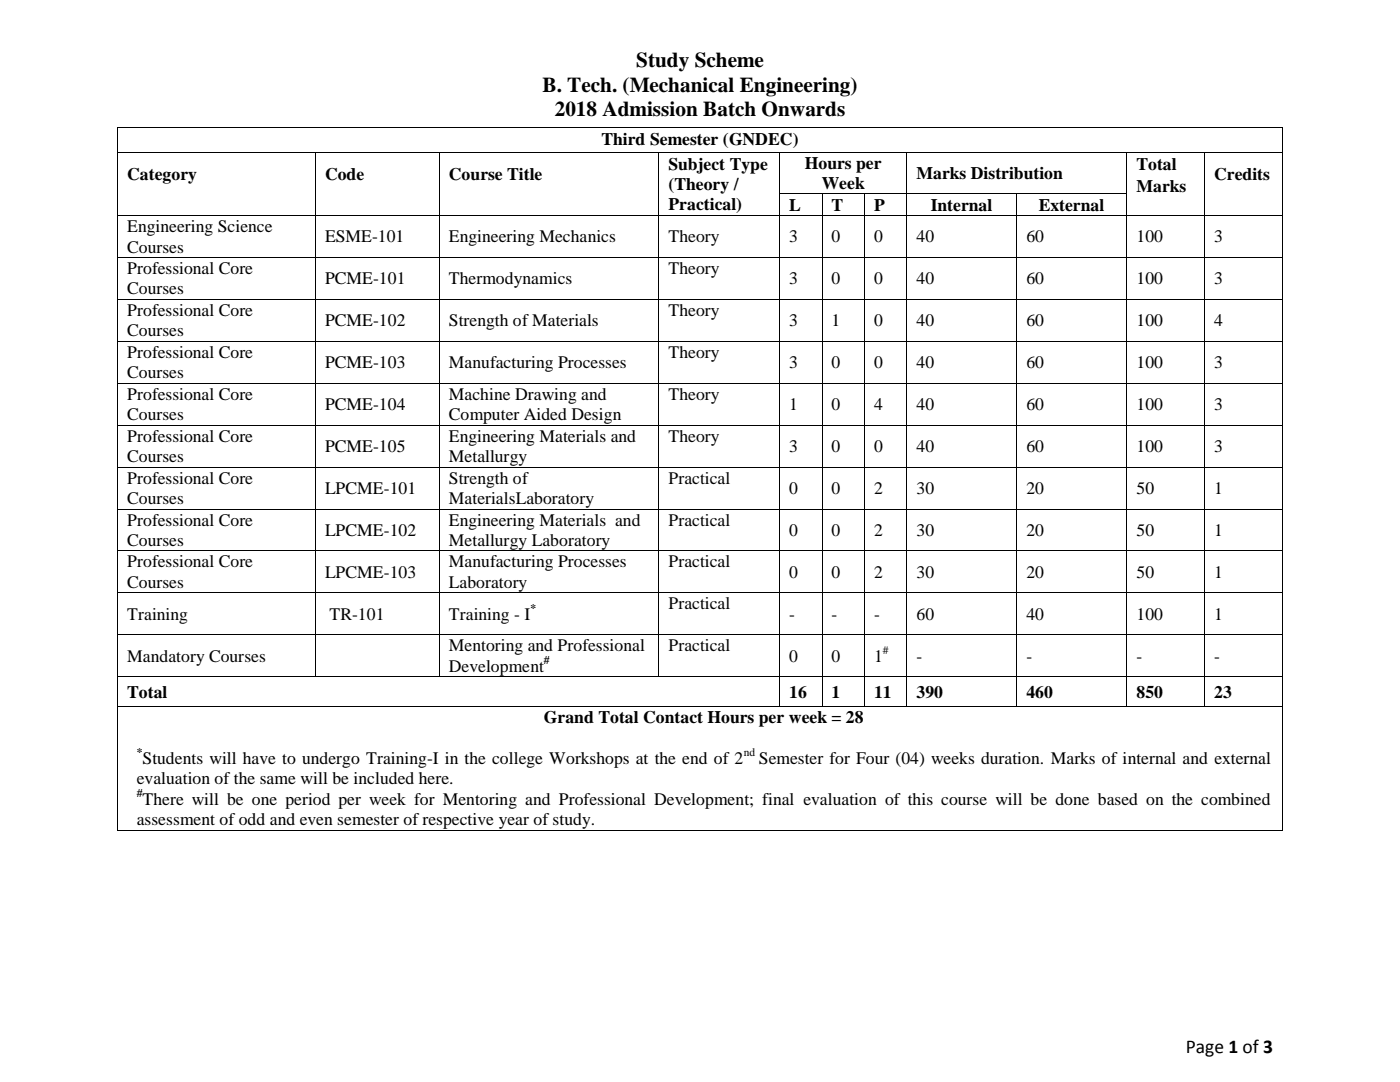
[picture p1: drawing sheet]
<svg xmlns="http://www.w3.org/2000/svg" width="279mm" height="216mm" viewBox="0 0 279 216" stroke-linecap="round" stroke-linejoin="round" font-family="sans-serif">
<defs><g id="words">
<g font-size="4.2">
<text x="127" y="13.4">Study Scheme</text>
<text x="108.3" y="18.3">B. Tech. (Mechanical Engineering)</text>
<text x="110.7" y="23.2">2018 Admission Batch Onwards</text>
</g>
<text font-size="3.9" x="236.6" y="210.1">Page 1 of 3</text>
<g font-size="3.5">
<text x="120" y="28.9">Third Semester (GNDEC)</text>
<text x="133.4" y="33.9">Subject Type</text>
<text x="182.9" y="35.7">Marks Distribution</text>
<text x="133.4" y="37.9">(Theory /</text>
<text x="25.4" y="46.3">Engineering Science</text>
<text x="133.4" y="42">Practical)</text>
<text x="185.7" y="42.1">Internal</text>
<text x="207.3" y="42.1">External</text>
<text x="25.4" y="50.4">Courses</text>
<text x="64.9" y="48.4">ESME-101</text>
<text x="89.6" y="48.4">Engineering Mechanics</text>
<text x="242.3" y="48.4">3</text>
<text x="25.4" y="54.6">Professional Core</text>
<text x="25.4" y="58.7">Courses</text>
<text x="64.9" y="56.6">PCME-101</text>
<text x="89.6" y="56.6">Thermodynamics</text>
<text x="25.4" y="63">Professional Core</text>
<text x="64.9" y="65">PCME-102</text>
<text x="25.4" y="67.1">Courses</text>
<text x="25.4" y="71.4">Professional Core</text>
<text x="25.4" y="75.5">Courses</text>
<text x="64.9" y="73.4">PCME-103</text>
<text x="25.4" y="79.8">Professional Core</text>
<text x="25.4" y="83.8">Courses</text>
<text x="64.9" y="81.8">PCME-104</text>
<text x="89.6" y="79.8">Machine Drawing and</text>
<text x="89.6" y="83.8">Computer Aided Design</text>
<text x="25.4" y="88.1">Professional Core</text>
<text x="89.6" y="88.1">Engineering Materials and</text>
<text x="25.4" y="92.2">Courses</text>
<text x="64.9" y="90.1">PCME-105</text>
<text x="89.6" y="92.2">Metallurgy</text>
<text x="157.5" y="90.1">3</text>
<text x="166" y="90.1">0</text>
<text x="174.4" y="90.1">0</text>
<text x="242.3" y="90.1">3</text>
<text x="25.4" y="96.5">Professional Core</text>
<text x="25.4" y="100.6">Courses</text>
<text x="64.9" y="98.5">LPCME-101</text>
<text x="25.4" y="104.9">Professional Core</text>
<text x="64.9" y="106.9">LPCME-102</text>
<text x="89.6" y="104.9">Engineering Materials and</text>
<text x="25.4" y="108.9">Courses</text>
<text x="182.9" y="132">-</text>
<text x="204.8" y="132.1">-</text>
<text x="226.8" y="132.1">-</text>
<text x="242.3" y="132.1">-</text>
<text x="25.4" y="139.2">Total</text>
<text x="108.6" y="144.3">Grand Total Contact Hours per week = 28</text>
<text x="28.4" y="152.5">Students will have to undergo Training-I in the college Workshops at the end of 2</text>
<text x="151.5" y="152.5">Semester for Four (04) weeks duration. Marks of internal and external</text>
<text x="27.3" y="156.5">evaluation of the same will be included here.</text>
<text x="28.4" y="160.6">There will be one period per week for Mentoring and Professional Development; final evaluation of this course will be done based on the combined</text>
<text x="27.3" y="164.7">assessment of odd and even semester of respective year of study.</text>
</g>
<g font-size="3.5" fill="#020304">
<text x="25.4" y="35.9">Category</text>
<text x="64.9" y="35.9">Code</text>
<text x="89.6" y="35.9">Course Title</text>
<text x="160.6" y="33.7">Hours per</text>
<text x="226.8" y="34">Total</text>
<text x="242.3" y="35.9">Credits</text>
<text x="164" y="37.8">Week</text>
<text x="226.8" y="38.3">Marks</text>
<text x="157.5" y="42.1">L</text>
<text x="166" y="42.1">T</text>
<text x="174.4" y="42.1">P</text>
<text x="133.4" y="48.4">Theory</text>
<text x="157.5" y="48.4">3</text>
<text x="166" y="48.4">0</text>
<text x="174.4" y="48.4">0</text>
<text x="133.4" y="54.7">Theory</text>
<text x="157.5" y="56.6">3</text>
<text x="166" y="56.6">0</text>
<text x="174.4" y="56.6">0</text>
<text x="242.3" y="56.6">3</text>
<text x="89.6" y="65">Strength of Materials</text>
<text x="133.4" y="63">Theory</text>
<text x="157.5" y="65">3</text>
<text x="166" y="65">1</text>
<text x="174.4" y="65">0</text>
<text x="242.3" y="65">4</text>
<text x="133.4" y="71.4">Theory</text>
<text x="89.6" y="73.4">Manufacturing Processes</text>
<text x="157.5" y="73.4">3</text>
<text x="166" y="73.4">0</text>
<text x="174.4" y="73.4">0</text>
<text x="242.3" y="73.4">3</text>
<text x="133.4" y="79.8">Theory</text>
<text x="157.5" y="81.8">1</text>
<text x="166" y="81.8">0</text>
<text x="174.4" y="81.8">4</text>
<text x="242.3" y="81.8">3</text>
<text x="133.4" y="88.1">Theory</text>
<text x="89.6" y="96.5">Strength of</text>
<text x="89.6" y="100.6">MaterialsLaboratory</text>
<text x="133.4" y="96.5">Practical</text>
<text x="157.5" y="98.5">0</text>
<text x="166" y="98.5">0</text>
<text x="174.4" y="98.5">2</text>
<text x="242.3" y="98.5">1</text>
<text x="133.4" y="104.9">Practical</text>
<text x="157.5" y="106.9">0</text>
<text x="166" y="106.9">0</text>
<text x="174.4" y="106.9">2</text>
<text x="242.3" y="106.9">1</text>
<text x="89.6" y="108.9">Metallurgy Laboratory</text>
<text x="89.6" y="113.2">Manufacturing Processes</text>
<text x="133.4" y="113.2">Practical</text>
<text x="64.9" y="115.3">LPCME-103</text>
<text x="89.6" y="117.3">Laboratory</text>
<text x="25.4" y="123.6">Training</text>
<text x="65.8" y="123.6">TR-101</text>
<text x="89.6" y="123.6">Training - I</text>
<text x="133.4" y="121.6">Practical</text>
<text x="157.5" y="123.6">-</text>
<text x="166" y="123.6">-</text>
<text x="174.4" y="123.6">-</text>
<text x="242.3" y="123.6">1</text>
<text x="89.6" y="130">Mentoring and Professional</text>
<text x="133.4" y="130">Practical</text>
<text x="89.6" y="134.1">Development</text>
<text x="157.5" y="132">0</text>
<text x="166" y="132">0</text>
<text x="174.4" y="132">1</text>
<text x="157.5" y="139.2">16</text>
<text x="166" y="139.2">1</text>
<text x="174.4" y="139.2">11</text>
<text x="182.9" y="139.2">390</text>
<text x="204.8" y="139.2">460</text>
<text x="226.8" y="139.2">850</text>
<text x="242.3" y="139.2">23</text>
</g>
<g font-size="3.5" fill="#00000a">
<text x="182.9" y="48.4">40</text>
<text x="204.8" y="48.4">60</text>
<text x="226.8" y="48.4">100</text>
<text x="182.9" y="56.6">40</text>
<text x="204.8" y="56.6">60</text>
<text x="226.8" y="56.6">100</text>
<text x="182.9" y="65">40</text>
<text x="204.8" y="65">60</text>
<text x="226.8" y="65">100</text>
<text x="182.9" y="73.4">40</text>
<text x="204.8" y="73.4">60</text>
<text x="226.8" y="73.4">100</text>
<text x="182.9" y="81.8">40</text>
<text x="204.8" y="81.8">60</text>
<text x="226.8" y="81.8">100</text>
<text x="182.9" y="90.1">40</text>
<text x="204.8" y="90.1">60</text>
<text x="226.8" y="90.1">100</text>
<text x="182.9" y="98.5">30</text>
<text x="204.8" y="98.6">20</text>
<text x="226.8" y="98.6">50</text>
<text x="182.9" y="106.9">30</text>
<text x="204.8" y="107">20</text>
<text x="226.8" y="107">50</text>
<text x="25.4" y="113.2">Professional Core</text>
<text x="25.4" y="117.3">Courses</text>
<text x="157.5" y="115.3">0</text>
<text x="166" y="115.3">0</text>
<text x="174.4" y="115.3">2</text>
<text x="182.9" y="115.3">30</text>
<text x="204.8" y="115.3">20</text>
<text x="226.8" y="115.3">50</text>
<text x="242.3" y="115.3">1</text>
<text x="182.9" y="123.6">60</text>
<text x="204.8" y="123.8">40</text>
<text x="226.8" y="123.8">100</text>
<text x="25.4" y="132">Mandatory Courses</text>
</g>
<g font-size="2.3">
<text x="105.9" y="122">*</text>
<text x="176.2" y="130.4">#</text>
<text x="108.6" y="132.4">#</text>
<text x="27.3" y="150.9">*</text>
<text x="148.4" y="150.9">nd</text>
<text x="27.3" y="159">#</text>
</g>
</g></defs>
<g fill="#000">
<path d="M23.4 25.4h.2v.2h-.2z" fill-rule="evenodd"/>
<path d="M23.4 25.4h.2v.2h-.2z" fill-rule="evenodd"/>
<path d="M23.4 30.3h.2v.1h-.2z" fill-rule="evenodd"/>
<path d="M23.4 38.6h.2v.1h-.2z" fill-rule="evenodd"/>
<path d="M62.9 30.3h.1v.1h-.1z" fill-rule="evenodd"/>
<path d="M62.9 38.6h.1v.1h-.1z" fill-rule="evenodd"/>
<path d="M87.6 30.3h.2v.1h-.2z" fill-rule="evenodd"/>
<path d="M87.6 38.6h.2v.1h-.2z" fill-rule="evenodd"/>
<path d="M131.4 30.3h.2v.1h-.2z" fill-rule="evenodd"/>
<path d="M131.4 38.6h.2v.1h-.2z" fill-rule="evenodd"/>
<path d="M155.5 30.3h.2v.1h-.2z" fill-rule="evenodd"/>
<path d="M155.5 38.6h.2v.1h-.2z" fill-rule="evenodd"/>
<path d="M164 38.6h.2v.1h-.2z" fill-rule="evenodd"/>
<path d="M172.4 38.6h.2v.1h-.2z" fill-rule="evenodd"/>
<path d="M180.9 30.3h.2v.1h-.2z" fill-rule="evenodd"/>
<path d="M180.9 38.6h.2v.1h-.2z" fill-rule="evenodd"/>
<path d="M202.8 38.6h.2v.1h-.2z" fill-rule="evenodd"/>
<path d="M224.8 30.3h.2v.1h-.2z" fill-rule="evenodd"/>
<path d="M224.8 38.6h.2v.1h-.2z" fill-rule="evenodd"/>
<path d="M240.3 30.3h.2v.1h-.2z" fill-rule="evenodd"/>
<path d="M240.3 38.6h.2v.1h-.2z" fill-rule="evenodd"/>
<path d="M255.9 25.4h.1v.2h-.1z" fill-rule="evenodd"/>
<path d="M255.9 25.4h.1v.2h-.1z" fill-rule="evenodd"/>
<path d="M255.9 30.3h.1v.1h-.1z" fill-rule="evenodd"/>
<path d="M255.9 38.6h.1v.1h-.1z" fill-rule="evenodd"/>
<path d="M23.4 43h.2v.1h-.2z" fill-rule="evenodd"/>
<path d="M23.4 51.2h.2v.2h-.2z" fill-rule="evenodd"/>
<path d="M23.4 59.6h.2v.2h-.2z" fill-rule="evenodd"/>
<path d="M62.9 43h.1v.1h-.1z" fill-rule="evenodd"/>
<path d="M62.9 51.2h.1v.2h-.1z" fill-rule="evenodd"/>
<path d="M62.9 59.6h.1v.2h-.1z" fill-rule="evenodd"/>
<path d="M87.6 43h.2v.1h-.2z" fill-rule="evenodd"/>
<path d="M87.6 51.2h.2v.2h-.2z" fill-rule="evenodd"/>
<path d="M87.6 59.6h.2v.2h-.2z" fill-rule="evenodd"/>
<path d="M131.4 43h.2v.1h-.2z" fill-rule="evenodd"/>
<path d="M131.4 51.2h.2v.2h-.2z" fill-rule="evenodd"/>
<path d="M131.4 59.6h.2v.2h-.2z" fill-rule="evenodd"/>
<path d="M155.5 43h.2v.1h-.2z" fill-rule="evenodd"/>
<path d="M155.5 51.2h.2v.2h-.2z" fill-rule="evenodd"/>
<path d="M155.5 59.6h.2v.2h-.2z" fill-rule="evenodd"/>
<path d="M164 43h.2v.1h-.2z" fill-rule="evenodd"/>
<path d="M164 51.2h.2v.2h-.2z" fill-rule="evenodd"/>
<path d="M164 59.6h.2v.2h-.2z" fill-rule="evenodd"/>
<path d="M172.4 43h.2v.1h-.2z" fill-rule="evenodd"/>
<path d="M172.4 51.2h.2v.2h-.2z" fill-rule="evenodd"/>
<path d="M172.4 59.6h.2v.2h-.2z" fill-rule="evenodd"/>
<path d="M180.9 43h.2v.1h-.2z" fill-rule="evenodd"/>
<path d="M180.9 51.2h.2v.2h-.2z" fill-rule="evenodd"/>
<path d="M180.9 59.6h.2v.2h-.2z" fill-rule="evenodd"/>
<path d="M202.8 43h.2v.1h-.2z" fill-rule="evenodd"/>
<path d="M202.8 51.2h.2v.2h-.2z" fill-rule="evenodd"/>
<path d="M202.8 59.6h.2v.2h-.2z" fill-rule="evenodd"/>
<path d="M224.8 43h.2v.1h-.2z" fill-rule="evenodd"/>
<path d="M224.8 51.2h.2v.2h-.2z" fill-rule="evenodd"/>
<path d="M224.8 59.6h.2v.2h-.2z" fill-rule="evenodd"/>
<path d="M240.3 43h.2v.1h-.2z" fill-rule="evenodd"/>
<path d="M240.3 51.2h.2v.2h-.2z" fill-rule="evenodd"/>
<path d="M240.3 59.6h.2v.2h-.2z" fill-rule="evenodd"/>
<path d="M255.9 43h.1v.1h-.1z" fill-rule="evenodd"/>
<path d="M255.9 51.2h.1v.2h-.1z" fill-rule="evenodd"/>
<path d="M255.9 59.6h.1v.2h-.1z" fill-rule="evenodd"/>
<path d="M23.4 68h.2v.2h-.2z" fill-rule="evenodd"/>
<path d="M23.4 76.3h.2v.2h-.2z" fill-rule="evenodd"/>
<path d="M62.9 68h.1v.2h-.1z" fill-rule="evenodd"/>
<path d="M62.9 76.3h.1v.2h-.1z" fill-rule="evenodd"/>
<path d="M87.6 68h.2v.2h-.2z" fill-rule="evenodd"/>
<path d="M87.6 76.3h.2v.2h-.2z" fill-rule="evenodd"/>
<path d="M131.4 68h.2v.2h-.2z" fill-rule="evenodd"/>
<path d="M131.4 76.3h.2v.2h-.2z" fill-rule="evenodd"/>
<path d="M155.5 68h.2v.2h-.2z" fill-rule="evenodd"/>
<path d="M155.5 76.3h.2v.2h-.2z" fill-rule="evenodd"/>
<path d="M164 68h.2v.2h-.2z" fill-rule="evenodd"/>
<path d="M164 76.3h.2v.2h-.2z" fill-rule="evenodd"/>
<path d="M172.4 68h.2v.2h-.2z" fill-rule="evenodd"/>
<path d="M172.4 76.3h.2v.2h-.2z" fill-rule="evenodd"/>
<path d="M180.9 68h.2v.2h-.2z" fill-rule="evenodd"/>
<path d="M180.9 76.3h.2v.2h-.2z" fill-rule="evenodd"/>
<path d="M202.8 68h.2v.2h-.2z" fill-rule="evenodd"/>
<path d="M202.8 76.3h.2v.2h-.2z" fill-rule="evenodd"/>
<path d="M224.8 68h.2v.2h-.2z" fill-rule="evenodd"/>
<path d="M224.8 76.3h.2v.2h-.2z" fill-rule="evenodd"/>
<path d="M240.3 68h.2v.2h-.2z" fill-rule="evenodd"/>
<path d="M240.3 76.3h.2v.2h-.2z" fill-rule="evenodd"/>
<path d="M255.9 68h.1v.2h-.1z" fill-rule="evenodd"/>
<path d="M255.9 76.3h.1v.2h-.1z" fill-rule="evenodd"/>
<path d="M23.4 84.7h.2v.2h-.2z" fill-rule="evenodd"/>
<path d="M23.4 93.1h.2v.2h-.2z" fill-rule="evenodd"/>
<path d="M62.9 84.7h.1v.2h-.1z" fill-rule="evenodd"/>
<path d="M62.9 93.1h.1v.2h-.1z" fill-rule="evenodd"/>
<path d="M87.6 84.7h.2v.2h-.2z" fill-rule="evenodd"/>
<path d="M87.6 93.1h.2v.2h-.2z" fill-rule="evenodd"/>
<path d="M131.4 84.7h.2v.2h-.2z" fill-rule="evenodd"/>
<path d="M131.4 93.1h.2v.2h-.2z" fill-rule="evenodd"/>
<path d="M155.5 84.7h.2v.2h-.2z" fill-rule="evenodd"/>
<path d="M155.5 93.1h.2v.2h-.2z" fill-rule="evenodd"/>
<path d="M164 84.7h.2v.2h-.2z" fill-rule="evenodd"/>
<path d="M164 93.1h.2v.2h-.2z" fill-rule="evenodd"/>
<path d="M172.4 84.7h.2v.2h-.2z" fill-rule="evenodd"/>
<path d="M172.4 93.1h.2v.2h-.2z" fill-rule="evenodd"/>
<path d="M180.9 84.7h.2v.2h-.2z" fill-rule="evenodd"/>
<path d="M180.9 93.1h.2v.2h-.2z" fill-rule="evenodd"/>
<path d="M202.8 84.7h.2v.2h-.2z" fill-rule="evenodd"/>
<path d="M202.8 93.1h.2v.2h-.2z" fill-rule="evenodd"/>
<path d="M224.8 84.7h.2v.2h-.2z" fill-rule="evenodd"/>
<path d="M224.8 93.1h.2v.2h-.2z" fill-rule="evenodd"/>
<path d="M240.3 84.7h.2v.2h-.2z" fill-rule="evenodd"/>
<path d="M240.3 93.1h.2v.2h-.2z" fill-rule="evenodd"/>
<path d="M255.9 84.7h.1v.2h-.1z" fill-rule="evenodd"/>
<path d="M255.9 93.1h.1v.2h-.1z" fill-rule="evenodd"/>
<path d="M23.4 101.5h.2v.2h-.2z" fill-rule="evenodd"/>
<path d="M23.4 109.8h.2v.2h-.2z" fill-rule="evenodd"/>
<path d="M23.4 118.2h.2v.2h-.2z" fill-rule="evenodd"/>
<path d="M62.9 101.5h.1v.2h-.1z" fill-rule="evenodd"/>
<path d="M62.9 109.8h.1v.2h-.1z" fill-rule="evenodd"/>
<path d="M62.9 118.2h.1v.2h-.1z" fill-rule="evenodd"/>
<path d="M87.6 101.5h.2v.2h-.2z" fill-rule="evenodd"/>
<path d="M87.6 109.8h.2v.2h-.2z" fill-rule="evenodd"/>
<path d="M87.6 118.2h.2v.2h-.2z" fill-rule="evenodd"/>
<path d="M131.4 101.5h.2v.2h-.2z" fill-rule="evenodd"/>
<path d="M131.4 109.8h.2v.2h-.2z" fill-rule="evenodd"/>
<path d="M131.4 118.2h.2v.2h-.2z" fill-rule="evenodd"/>
<path d="M155.5 101.5h.2v.2h-.2z" fill-rule="evenodd"/>
<path d="M155.5 109.8h.2v.2h-.2z" fill-rule="evenodd"/>
<path d="M155.5 118.2h.2v.2h-.2z" fill-rule="evenodd"/>
<path d="M164 101.5h.2v.2h-.2z" fill-rule="evenodd"/>
<path d="M164 109.8h.2v.2h-.2z" fill-rule="evenodd"/>
<path d="M164 118.2h.2v.2h-.2z" fill-rule="evenodd"/>
<path d="M172.4 101.5h.2v.2h-.2z" fill-rule="evenodd"/>
<path d="M172.4 109.8h.2v.2h-.2z" fill-rule="evenodd"/>
<path d="M172.4 118.2h.2v.2h-.2z" fill-rule="evenodd"/>
<path d="M180.9 101.5h.2v.2h-.2z" fill-rule="evenodd"/>
<path d="M180.9 109.8h.2v.2h-.2z" fill-rule="evenodd"/>
<path d="M180.9 118.2h.2v.2h-.2z" fill-rule="evenodd"/>
<path d="M202.8 101.5h.2v.2h-.2z" fill-rule="evenodd"/>
<path d="M202.8 109.8h.2v.2h-.2z" fill-rule="evenodd"/>
<path d="M202.8 118.2h.2v.2h-.2z" fill-rule="evenodd"/>
<path d="M224.8 101.5h.2v.2h-.2z" fill-rule="evenodd"/>
<path d="M224.8 109.8h.2v.2h-.2z" fill-rule="evenodd"/>
<path d="M224.8 118.2h.2v.2h-.2z" fill-rule="evenodd"/>
<path d="M240.3 101.5h.2v.2h-.2z" fill-rule="evenodd"/>
<path d="M240.3 109.8h.2v.2h-.2z" fill-rule="evenodd"/>
<path d="M240.3 118.2h.2v.2h-.2z" fill-rule="evenodd"/>
<path d="M255.9 101.5h.1v.2h-.1z" fill-rule="evenodd"/>
<path d="M255.9 109.8h.1v.2h-.1z" fill-rule="evenodd"/>
<path d="M255.9 118.2h.1v.2h-.1z" fill-rule="evenodd"/>
<path d="M23.4 126.6h.2v.2h-.2z" fill-rule="evenodd"/>
<path d="M23.4 134.9h.2v.2h-.2z" fill-rule="evenodd"/>
<path d="M62.9 126.6h.1v.2h-.1z" fill-rule="evenodd"/>
<path d="M62.9 134.9h.1v.2h-.1z" fill-rule="evenodd"/>
<path d="M87.6 126.6h.2v.2h-.2z" fill-rule="evenodd"/>
<path d="M87.6 134.9h.2v.2h-.2z" fill-rule="evenodd"/>
<path d="M131.4 126.6h.2v.2h-.2z" fill-rule="evenodd"/>
<path d="M131.4 134.9h.2v.2h-.2z" fill-rule="evenodd"/>
<path d="M155.5 126.6h.2v.2h-.2z" fill-rule="evenodd"/>
<path d="M155.5 134.9h.2v.2h-.2z" fill-rule="evenodd"/>
<path d="M164 126.6h.2v.2h-.2z" fill-rule="evenodd"/>
<path d="M164 134.9h.2v.2h-.2z" fill-rule="evenodd"/>
<path d="M172.4 126.6h.2v.2h-.2z" fill-rule="evenodd"/>
<path d="M172.4 134.9h.2v.2h-.2z" fill-rule="evenodd"/>
<path d="M180.9 126.6h.2v.2h-.2z" fill-rule="evenodd"/>
<path d="M180.9 134.9h.2v.2h-.2z" fill-rule="evenodd"/>
<path d="M202.8 126.6h.2v.2h-.2z" fill-rule="evenodd"/>
<path d="M202.8 134.9h.2v.2h-.2z" fill-rule="evenodd"/>
<path d="M224.8 126.6h.2v.2h-.2z" fill-rule="evenodd"/>
<path d="M224.8 134.9h.2v.2h-.2z" fill-rule="evenodd"/>
<path d="M240.3 126.6h.2v.2h-.2z" fill-rule="evenodd"/>
<path d="M240.3 134.9h.2v.2h-.2z" fill-rule="evenodd"/>
<path d="M255.9 126.6h.1v.2h-.1z" fill-rule="evenodd"/>
<path d="M255.9 134.9h.1v.2h-.1z" fill-rule="evenodd"/>
<path d="M23.4 140.8h.2v.2h-.2z" fill-rule="evenodd"/>
<path d="M155.5 140.8h.2v.2h-.2z" fill-rule="evenodd"/>
<path d="M164 140.8h.2v.2h-.2z" fill-rule="evenodd"/>
<path d="M172.4 140.8h.2v.2h-.2z" fill-rule="evenodd"/>
<path d="M180.9 140.8h.2v.2h-.2z" fill-rule="evenodd"/>
<path d="M202.8 140.8h.2v.2h-.2z" fill-rule="evenodd"/>
<path d="M224.8 140.8h.2v.2h-.2z" fill-rule="evenodd"/>
<path d="M240.3 140.8h.2v.2h-.2z" fill-rule="evenodd"/>
<path d="M255.9 140.8h.1v.2h-.1z" fill-rule="evenodd"/>
<path d="M23.4 165.6h.2v.1h-.2z" fill-rule="evenodd"/>
<path d="M23.4 165.6h.2v.1h-.2z" fill-rule="evenodd"/>
<path d="M255.9 165.6h.1v.1h-.1z" fill-rule="evenodd"/>
<path d="M255.9 165.6h.1v.1h-.1z" fill-rule="evenodd"/>
</g>
<g fill="none" stroke="#000" stroke-width=".2">
<path d="M23.5 25.6v4.7M23.5 30.4v8.2M23.5 38.7v4.3M23.6 25.5h232.3M23.6 30.4h39.3M63 30.4v8.2M63 38.7v4.3M63 30.4h24.6M87.7 30.4v8.2M87.7 38.7v4.3M87.8 30.4h43.6M131.5 30.4v8.2"/>
<path d="M131.5 38.7v4.3M131.6 30.4h23.9M155.6 30.4v8.2M155.6 38.7v4.3M155.7 30.4h25.2M155.7 38.7h8.3M164.1 38.7v4.3M164.2 38.7h8.2M172.5 38.7v4.3M172.6 38.7h8.3M181 30.4v8.2M181 38.7v4.3"/>
<path d="M181.1 30.4h43.7M181.1 38.7h21.7M202.9 38.7v4.3M203 38.7h21.8M224.9 30.4v8.2M224.9 38.7v4.3M225 30.4h15.3M240.4 30.4v8.2M240.4 38.7v4.3M240.5 30.4h15.4M255.9 25.6v4.7M255.9 30.4v8.2"/>
<path d="M255.9 38.7v4.3M23.5 43.1v8.1M23.5 51.4v8.2M23.5 59.8v8.2M23.6 43.1h39.3M23.6 51.3h39.3M23.6 59.7h39.3M63 43.1v8.1M63 51.4v8.2M63 59.8v8.2M63 43.1h24.6M63 51.3h24.6"/>
<path d="M63 59.7h24.6M87.7 43.1v8.1M87.7 51.4v8.2M87.7 59.8v8.2M87.8 43.1h43.6M87.8 51.3h43.6M87.8 59.7h43.6M131.5 43.1v8.1M131.5 51.4v8.2M131.5 59.8v8.2M131.6 43.1h23.9M131.6 51.3h23.9"/>
<path d="M131.6 59.7h23.9M155.6 43.1v8.1M155.6 51.4v8.2M155.6 59.8v8.2M155.7 43.1h8.3M155.7 51.3h8.3M155.7 59.7h8.3M164.1 43.1v8.1M164.1 51.4v8.2M164.1 59.8v8.2M164.2 43.1h8.2M164.2 51.3h8.2"/>
<path d="M164.2 59.7h8.2M172.5 43.1v8.1M172.5 51.4v8.2M172.5 59.8v8.2M172.6 43.1h8.3M172.6 51.3h8.3M172.6 59.7h8.3M181 43.1v8.1M181 51.4v8.2M181 59.8v8.2M181.1 43.1h21.7M181.1 51.3h21.7"/>
<path d="M181.1 59.7h21.7M202.9 43.1v8.1M202.9 51.4v8.2M202.9 59.8v8.2M203 43.1h21.8M203 51.3h21.8M203 59.7h21.8M224.9 43.1v8.1M224.9 51.4v8.2M224.9 59.8v8.2M225 43.1h15.3M225 51.3h15.3"/>
<path d="M225 59.7h15.3M240.4 43.1v8.1M240.4 51.4v8.2M240.4 59.8v8.2M240.5 43.1h15.4M240.5 51.3h15.4M240.5 59.7h15.4M255.9 43.1v8.1M255.9 51.4v8.2M255.9 59.8v8.2M23.5 68.2v8.1M23.5 76.5v8.2"/>
<path d="M23.6 68.1h39.3M23.6 76.4h39.3M63 68.2v8.1M63 76.5v8.2M63 68.1h24.6M63 76.4h24.6M87.7 68.2v8.1M87.7 76.5v8.2M87.8 68.1h43.6M87.8 76.4h43.6M131.5 68.2v8.1M131.5 76.5v8.2"/>
<path d="M131.6 68.1h23.9M131.6 76.4h23.9M155.6 68.2v8.1M155.6 76.5v8.2M155.7 68.1h8.3M155.7 76.4h8.3M164.1 68.2v8.1M164.1 76.5v8.2M164.2 68.1h8.2M164.2 76.4h8.2M172.5 68.2v8.1M172.5 76.5v8.2"/>
<path d="M172.6 68.1h8.3M172.6 76.4h8.3M181 68.2v8.1M181 76.5v8.2M181.1 68.1h21.7M181.1 76.4h21.7M202.9 68.2v8.1M202.9 76.5v8.2M203 68.1h21.8M203 76.4h21.8M224.9 68.2v8.1M224.9 76.5v8.2"/>
<path d="M225 68.1h15.3M225 76.4h15.3M240.4 68.2v8.1M240.4 76.5v8.2M240.5 68.1h15.4M240.5 76.4h15.4M255.9 68.2v8.1M255.9 76.5v8.2M23.5 84.9v8.2M23.5 93.3v8.2M23.6 84.8h39.3M23.6 93.2h39.3"/>
<path d="M63 84.9v8.2M63 93.3v8.2M63 84.8h24.6M63 93.2h24.6M87.7 84.9v8.2M87.7 93.3v8.2M87.8 84.8h43.6M87.8 93.2h43.6M131.5 84.9v8.2M131.5 93.3v8.2M131.6 84.8h23.9M131.6 93.2h23.9"/>
<path d="M155.6 84.9v8.2M155.6 93.3v8.2M155.7 84.8h8.3M155.7 93.2h8.3M164.1 84.9v8.2M164.1 93.3v8.2M164.2 84.8h8.2M164.2 93.2h8.2M172.5 84.9v8.2M172.5 93.3v8.2M172.6 84.8h8.3M172.6 93.2h8.3"/>
<path d="M181 84.9v8.2M181 93.3v8.2M181.1 84.8h21.7M181.1 93.2h21.7M202.9 84.9v8.2M202.9 93.3v8.2M203 84.8h21.8M203 93.2h21.8M224.9 84.9v8.2M224.9 93.3v8.2M225 84.8h15.3M225 93.2h15.3"/>
<path d="M240.4 84.9v8.2M240.4 93.3v8.2M240.5 84.8h15.4M240.5 93.2h15.4M255.9 84.9v8.2M255.9 93.3v8.2M23.5 101.7v8.1M23.5 110v8.2M23.5 118.4v8.2M23.6 101.6h39.3M23.6 109.9h39.3M23.6 118.3h39.3"/>
<path d="M63 101.7v8.1M63 110v8.2M63 118.4v8.2M63 101.6h24.6M63 109.9h24.6M63 118.3h24.6M87.7 101.7v8.1M87.7 110v8.2M87.7 118.4v8.2M87.8 101.6h43.6M87.8 109.9h43.6M87.8 118.3h43.6"/>
<path d="M131.5 101.7v8.1M131.5 110v8.2M131.5 118.4v8.2M131.6 101.6h23.9M131.6 109.9h23.9M131.6 118.3h23.9M155.6 101.7v8.1M155.6 110v8.2M155.6 118.4v8.2M155.7 101.6h8.3M155.7 109.9h8.3M155.7 118.3h8.3"/>
<path d="M164.1 101.7v8.1M164.1 110v8.2M164.1 118.4v8.2M164.2 101.6h8.2M164.2 109.9h8.2M164.2 118.3h8.2M172.5 101.7v8.1M172.5 110v8.2M172.5 118.4v8.2M172.6 101.6h8.3M172.6 109.9h8.3M172.6 118.3h8.3"/>
<path d="M181 101.7v8.1M181 110v8.2M181 118.4v8.2M181.1 101.6h21.7M181.1 109.9h21.7M181.1 118.3h21.7M202.9 101.7v8.1M202.9 110v8.2M202.9 118.4v8.2M203 101.6h21.8M203 109.9h21.8M203 118.3h21.8"/>
<path d="M224.9 101.7v8.1M224.9 110v8.2M224.9 118.4v8.2M225 101.6h15.3M225 109.9h15.3M225 118.3h15.3M240.4 101.7v8.1M240.4 110v8.2M240.4 118.4v8.2M240.5 101.6h15.4M240.5 109.9h15.4M240.5 118.3h15.4"/>
<path d="M255.9 101.7v8.1M255.9 110v8.2M255.9 118.4v8.2M23.5 126.8v8.1M23.5 135.1v5.7M23.6 126.7h39.3M23.6 135h39.3M63 126.8v8.1M63 126.7h24.6M63 135h24.6M87.7 126.8v8.1M87.8 126.7h43.6"/>
<path d="M87.8 135h43.6M131.5 126.8v8.1M131.6 126.7h23.9M131.6 135h23.9M155.6 126.8v8.1M155.6 135.1v5.7M155.7 126.7h8.3M155.7 135h8.3M164.1 126.8v8.1M164.1 135.1v5.7M164.2 126.7h8.2M164.2 135h8.2"/>
<path d="M172.5 126.8v8.1M172.5 135.1v5.7M172.6 126.7h8.3M172.6 135h8.3M181 126.8v8.1M181 135.1v5.7M181.1 126.7h21.7M181.1 135h21.7M202.9 126.8v8.1M202.9 135.1v5.7M203 126.7h21.8M203 135h21.8"/>
<path d="M224.9 126.8v8.1M224.9 135.1v5.7M225 126.7h15.3M225 135h15.3M240.4 126.8v8.1M240.4 135.1v5.7M240.5 126.7h15.4M240.5 135h15.4M255.9 126.8v8.1M255.9 135.1v5.7M23.5 141v24.6M23.6 140.9h131.9"/>
<path d="M155.7 140.9h8.3M164.2 140.9h8.2M172.6 140.9h8.3M181.1 140.9h21.7M203 140.9h21.8M225 140.9h15.3M240.5 140.9h15.4M255.9 141v24.6M23.6 165.6h232.3"/>
</g>
<use href="#words"/>
</svg>
